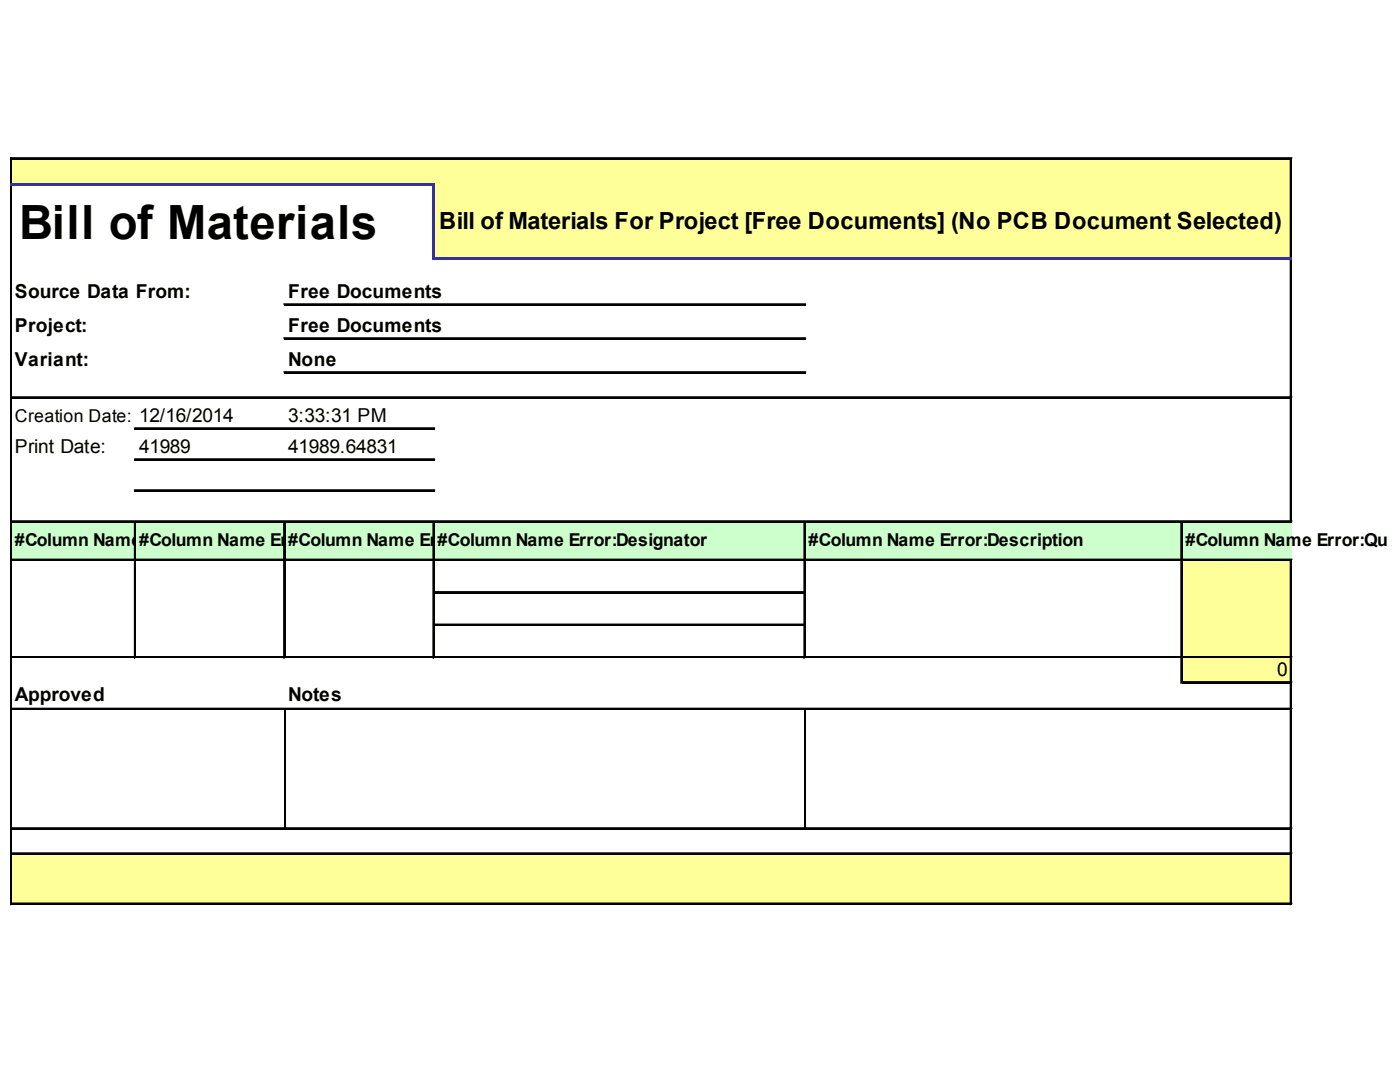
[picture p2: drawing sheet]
<svg xmlns="http://www.w3.org/2000/svg" width="258mm" height="201mm" viewBox="0 0 258 201" stroke-linecap="round" stroke-linejoin="round" font-family="sans-serif">
<defs><g id="words">
<text font-size="8.7" x="3.6" y="44">Bill of Materials</text>
<text font-size="4.3" x="80.9" y="42.3">Bill of Materials For Project [Free Documents] (No PCB Document Selected)</text>
<g font-size="3.5">
<text x="2.7" y="54.8">Source Data From:</text>
<text x="53.1" y="54.8">Free Documents</text>
<text x="2.7" y="61.1">Project:</text>
<text x="53.1" y="61.1">Free Documents</text>
<text x="2.7" y="67.3">Variant:</text>
<text x="53.1" y="67.3">None</text>
<text x="53.1" y="77.7">3:33:31 PM</text>
<text x="2.7" y="83.4">Print Date:</text>
<text x="25.6" y="83.4">41989</text>
<text x="53.1" y="83.4">41989.64831</text>
<text x="235.2" y="124.4">0</text>
<text x="2.7" y="129">Approved</text>
<text x="53.1" y="129">Notes</text>
</g>
<g font-size="3.3">
<text x="2.7" y="77.7">Creation Date: 12/16/2014</text>
<text x="2.7" y="100.5">aColumn Name</text>
<text x="25.6" y="100.5">aError:Fn Name</text>
<text x="27.5" y="100.5">Columootprint Er</text>
<text x="53.1" y="100.5">ror:Comment</text>
<text x="53.1" y="100.5">aColumn Name Er</text>
<text x="80.6" y="100.5">ror:LibRef</text>
<text x="80.6" y="100.5">aColumn Name Error:Designator</text>
<text x="148.9" y="100.5">aColumn Name Error:Description</text>
<text x="218.4" y="100.5">aColumn Name Error:Quan</text>
</g>
</g></defs>
<g fill="#ff9">
<path d="M2.1 29.3h235.9v4.9h-235.9z"/>
<path d="M79.8 34h158.2v13.8h-158.2z"/>
</g>
<path d="M2.1 95.9h235.9v7.4h-235.9z" fill="#cfc"/>
<g fill="#ff9">
<path d="M217.5 103h20.5v6.3h-20.5z"/>
<path d="M217.5 109h20.5v6.2h-20.5z"/>
<path d="M217.5 115h20.5v6.2h-20.5z"/>
<path d="M217.5 120.9h20.5v4.9h-20.5z"/>
<path d="M2.1 157.1h235.9v9.5h-235.9z"/>
</g>
<path d="M1.9 29.1v4.6M2.1 29.1v4.6M237.7 29.3v18M237.8 29.3v18" fill="none" stroke="#000" stroke-width=".27"/>
<path d="M79.5 34.2h.6v13.6h-.6z" fill="#339"/>
<g fill="none" stroke="#000" stroke-width=".27">
<path d="M1.9 34.2v132.4M2.1 34.2v132.4M2.2 29.1h235.8M2.2 29.2h235.8M237.7 47.8v48.4M237.8 47.8v48.4M24.8 96.2v25M24.9 96.2v25M52.3 96.2v25M52.4 96.2v25M79.8 96.2v25M79.9 96.2v25"/>
<path d="M148.1 96.2v25M148.3 96.2v25M217.5 96.2v29.6M217.7 96.2v29.6M237.7 103.3v63.3M237.8 103.3v63.3M52.4 130.7v21.8M148.3 130.7v21.8"/>
</g>
<g fill="#339">
<path d="M1.9 33.7h78.2v.5h-78.2z"/>
<path d="M80.1 47.3h157.9v.5h-157.9z"/>
</g>
<g fill="none" stroke="#000" stroke-width=".27">
<path d="M52.3 56.1h96.1M52.3 56h96.1M2.2 73.1h235.8M2.2 73.2h235.8M24.8 78.9h55.3M24.8 78.8h55.3M52.3 62.4h96.1M52.3 68.6h96.1M52.3 62.2h96.1M52.3 68.5h96.1M2.2 95.9h235.8M2.2 96.1h235.8"/>
<path d="M24.8 84.7h55.3M24.8 90.4h55.3M24.8 84.5h55.3M24.8 90.2h55.3M2.2 103h235.8M2.2 103.1h235.8M80.1 109.1h68M80.1 115.1h68M80.1 109h68M80.1 115h68M2.2 120.9h235.8M2.2 130.4h235.8"/>
<path d="M2.2 121.1h235.8M2.2 130.6h235.8M217.8 125.7h20.2M217.8 125.6h20.2M2.2 152.5h235.8M2.2 157.1h235.8M2.2 152.6h235.8M2.2 157.2h235.8M2.2 166.3h235.8M2.2 166.5h235.8"/>
</g>
<use href="#words"/>
</svg>
